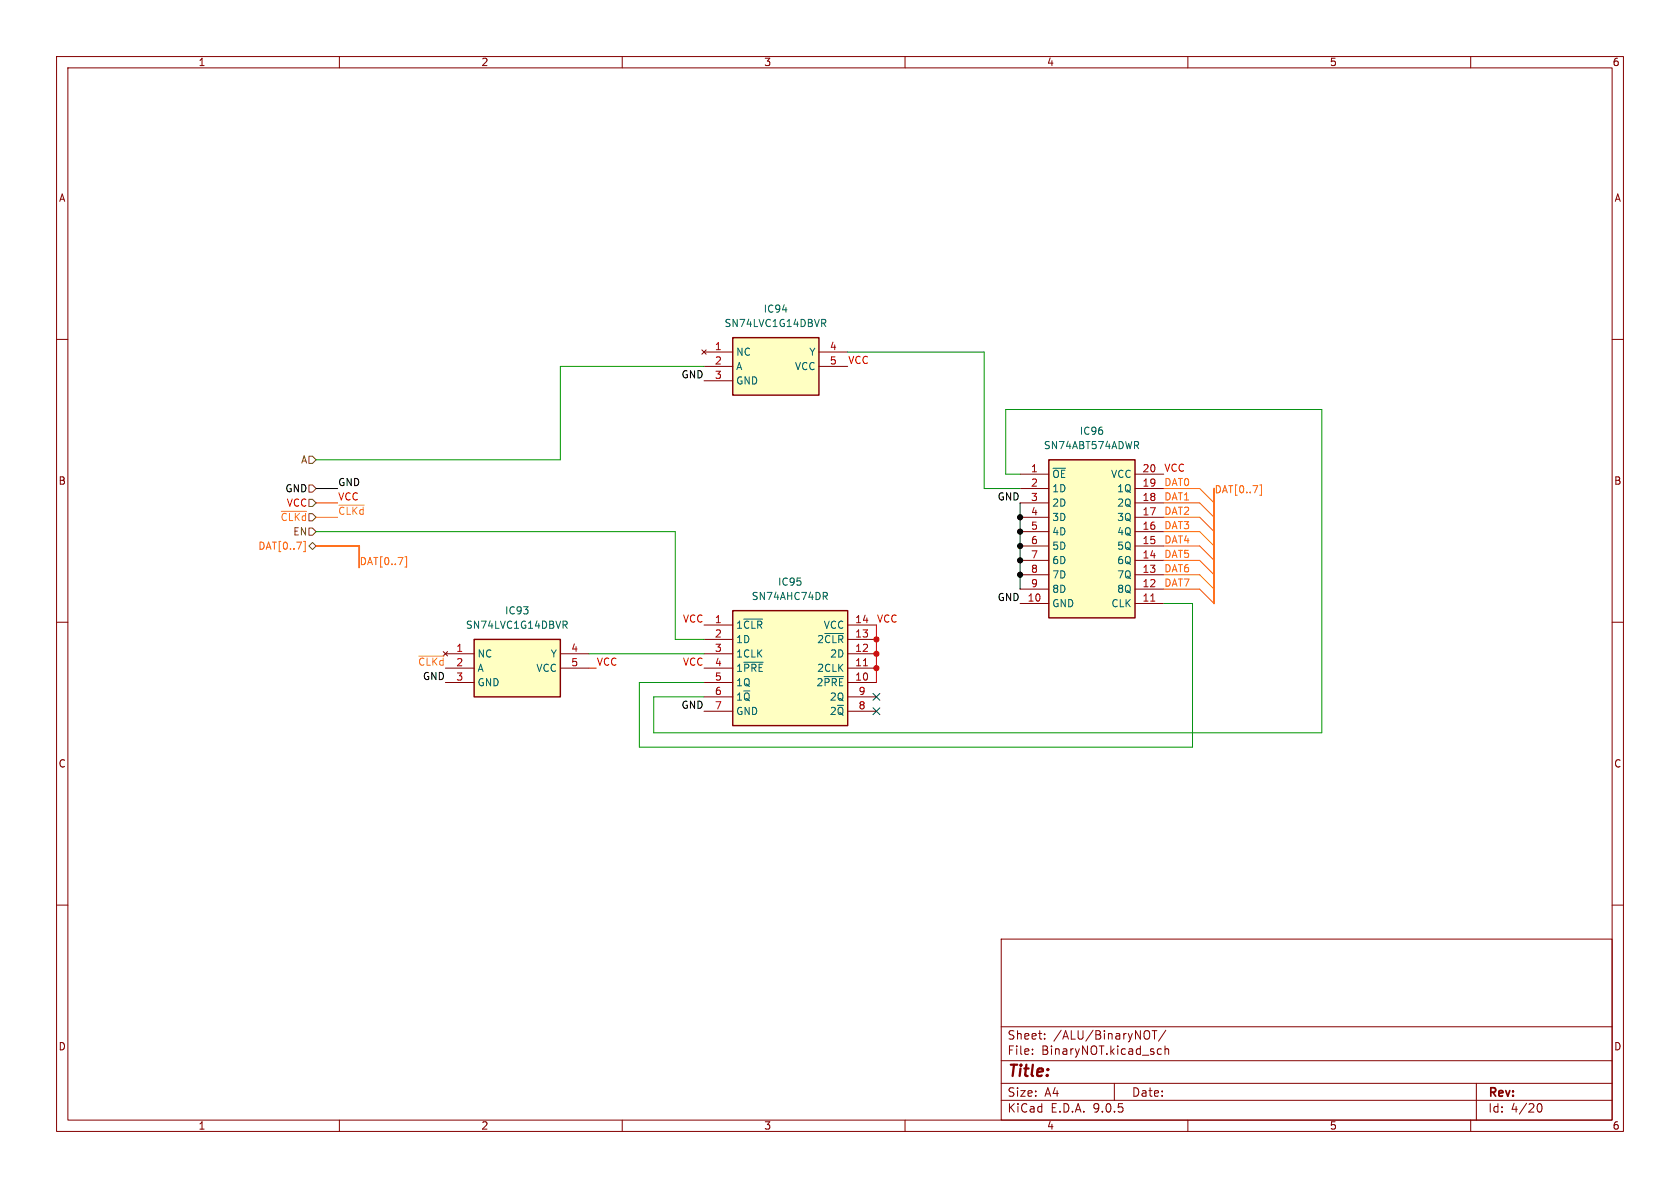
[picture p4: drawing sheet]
<svg xmlns="http://www.w3.org/2000/svg" width="297mm" height="210mm" viewBox="0 0 297 210" stroke-linecap="round" stroke-linejoin="round" font-family="sans-serif">
<defs><g id="words">
<text font-size="2.8" fill="#840000" x="178" y="190.9">Title:</text>
<g font-size="2.1" fill="#840000">
<text x="178" y="184">Sheet:</text>
<text x="186.2" y="184">/ALU/BinaryNOT/</text>
<text x="178" y="186.7">File:</text>
<text x="184.1" y="186.7">BinaryNOT.kicad_sch</text>
<text x="178" y="196.9">KiCad</text>
<text x="178" y="194.1">Size:</text>
<text x="184.7" y="194.1">A4</text>
<text x="185.7" y="196.9">E.D.A.</text>
<text x="193.3" y="196.9">9.0.5</text>
<text x="200" y="194.1">Date:</text>
<text x="263" y="194.3">Rev:</text>
<text x="263" y="196.9">Id:</text>
<text x="267.1" y="196.9">4/20</text>
</g>
<g font-size="1.8" fill="#840000">
<text x="35" y="11.9">1</text>
<text x="85" y="11.9">2</text>
<text x="135" y="11.9">3</text>
<text x="185" y="11.9">4</text>
<text x="235" y="11.9">5</text>
<text x="285" y="11.9">6</text>
<text x="10.3" y="35.9">A</text>
<text x="285.3" y="35.9">A</text>
<text x="10.3" y="85.9">B</text>
<text x="285.3" y="85.9">B</text>
<text x="10.3" y="135.9">C</text>
<text x="285.3" y="135.9">C</text>
<text x="10.3" y="185.9">D</text>
<text x="285.3" y="185.9">D</text>
<text x="35" y="199.9">1</text>
<text x="85" y="199.9">2</text>
<text x="135" y="199.9">3</text>
<text x="185" y="199.9">4</text>
<text x="235" y="199.9">5</text>
<text x="285" y="199.9">6</text>
</g>
<g font-size="1.8" fill="#006464">
<text x="128" y="58">SN74LVC1G14DBVR</text>
<text x="134.9" y="55.5">IC94</text>
<text x="130" y="63.1">NC</text>
<text x="130" y="65.6">A</text>
<text x="140.4" y="65.6">VCC</text>
<text x="143" y="63.1">Y</text>
<text x="130" y="68.2">GND</text>
<text x="190.8" y="77.1">IC96</text>
<text x="184.4" y="79.6">SN74ABT574ADWR</text>
<text x="185.9" y="84.7">~{OE}</text>
<text x="185.9" y="87.2">1D</text>
<text x="185.9" y="89.8">2D</text>
<text x="196.3" y="84.7">VCC</text>
<text x="197.4" y="87.2">1Q</text>
<text x="197.4" y="89.8">2Q</text>
<text x="185.9" y="92.3">3D</text>
<text x="185.9" y="94.8">4D</text>
<text x="197.4" y="92.3">3Q</text>
<text x="197.4" y="94.8">4Q</text>
<text x="185.9" y="97.4">5D</text>
<text x="185.9" y="99.9">6D</text>
<text x="197.4" y="97.4">5Q</text>
<text x="197.4" y="99.9">6Q</text>
<text x="132.8" y="106.3">SN74AHC74DR</text>
<text x="137.5" y="103.7">IC95</text>
<text x="185.9" y="102.5">7D</text>
<text x="185.9" y="105">8D</text>
<text x="185.9" y="107.5">GND</text>
<text x="196.4" y="107.5">CLK</text>
<text x="197.4" y="102.5">7Q</text>
<text x="197.4" y="105">8Q</text>
<text x="82.3" y="111.4">SN74LVC1G14DBVR</text>
<text x="89.2" y="108.8">IC93</text>
<text x="130" y="111.4">1~{CLR}</text>
<text x="130" y="113.9">1D</text>
<text x="144.4" y="113.9">2~{CLR}</text>
<text x="145.5" y="111.4">VCC</text>
<text x="84.3" y="116.4">NC</text>
<text x="84.3" y="119">A</text>
<text x="94.7" y="119">VCC</text>
<text x="97.3" y="116.4">Y</text>
<text x="130" y="116.4">1CLK</text>
<text x="130" y="119">1~{PRE}</text>
<text x="144.4" y="119">2CLK</text>
<text x="146.7" y="116.4">2D</text>
<text x="84.3" y="121.5">GND</text>
<text x="130" y="121.5">1Q</text>
<text x="130" y="124.1">1~{Q}</text>
<text x="144.3" y="121.5">2~{PRE}</text>
<text x="146.6" y="124.1">2Q</text>
<text x="130" y="126.6">GND</text>
<text x="146.6" y="126.6">2~{Q}</text>
</g>
<g font-size="1.8" fill="#a90000">
<text x="126.3" y="62">1</text>
<text x="126.3" y="64.5">2</text>
<text x="146.6" y="62">4</text>
<text x="146.6" y="64.5">5</text>
<text x="126.3" y="67.1">3</text>
<text x="182.2" y="83.6">1</text>
<text x="201.9" y="83.6">20</text>
<text x="182.2" y="86.1">2</text>
<text x="182.2" y="88.6">3</text>
<text x="201.9" y="86.1">19</text>
<text x="201.9" y="88.6">18</text>
<text x="182.2" y="91.2">4</text>
<text x="182.2" y="93.7">5</text>
<text x="201.9" y="91.2">17</text>
<text x="201.9" y="93.7">16</text>
<text x="182.2" y="96.3">6</text>
<text x="182.2" y="98.8">7</text>
<text x="182.2" y="101.3">8</text>
<text x="201.9" y="96.3">15</text>
<text x="201.9" y="98.8">14</text>
<text x="201.9" y="101.3">13</text>
<text x="181.6" y="106.4">10</text>
<text x="182.2" y="103.9">9</text>
<text x="201.9" y="103.9">12</text>
<text x="201.9" y="106.4">11</text>
<text x="126.3" y="110.2">1</text>
<text x="126.3" y="112.8">2</text>
<text x="151.1" y="110.2">14</text>
<text x="151.1" y="112.8">13</text>
<text x="80.6" y="115.3">1</text>
<text x="100.9" y="115.3">4</text>
<text x="100.9" y="117.9">5</text>
<text x="126.3" y="115.3">3</text>
<text x="126.3" y="117.9">4</text>
<text x="151.1" y="115.3">12</text>
<text x="151.1" y="117.9">11</text>
<text x="80.6" y="120.4">3</text>
<text x="126.3" y="120.4">5</text>
<text x="126.3" y="122.9">6</text>
<text x="126.3" y="125.5">7</text>
<text x="151.1" y="120.4">10</text>
<text x="151.7" y="122.9">9</text>
<text x="151.7" y="125.5">8</text>
</g>
<g font-size="1.8" fill="#ff0007">
<text x="149.9" y="64.4">VCC</text>
<text x="205.7" y="83.5">VCC</text>
<text x="50.6" y="89.8">VCC</text>
<text x="59.7" y="88.6">VCC</text>
<text x="120.6" y="110.1">VCC</text>
<text x="154.9" y="110.1">VCC</text>
<text x="105.4" y="117.8">VCC</text>
<text x="120.6" y="117.8">VCC</text>
</g>
<g font-size="1.8">
<text x="120.4" y="67">GND</text>
<text x="50.3" y="87.2">GND</text>
<text x="59.7" y="86">GND</text>
<text x="176.3" y="88.6">GND</text>
<text x="176.3" y="106.3">GND</text>
<text x="74.7" y="120.3">GND</text>
<text x="120.4" y="125.4">GND</text>
</g>
<g font-size="1.8" fill="#725600">
<text x="53.1" y="82.1">A</text>
<text x="49.5" y="92.3">~{CLKd}</text>
<text x="51.7" y="94.8">EN</text>
</g>
<g font-size="1.8" fill="#ff6400">
<text x="205.7" y="88.6">DAT1</text>
<text x="205.7" y="86">DAT0</text>
<text x="214.6" y="87.3">DAT[0..7]</text>
<text x="205.7" y="91.1">DAT2</text>
<text x="205.7" y="93.6">DAT3</text>
<text x="45.6" y="97.4">DAT[0..7]</text>
<text x="63.5" y="100">DAT[0..7]</text>
<text x="205.7" y="96.2">DAT4</text>
<text x="205.7" y="98.7">DAT5</text>
<text x="205.7" y="101.3">DAT6</text>
<text x="205.7" y="103.8">DAT7</text>
</g>
<g font-size="1.8" fill="#ffba00">
<text x="59.7" y="91.1">~{CLKd}</text>
<text x="73.8" y="117.8">~{CLKd}2</text>
</g>
</g></defs>
<g fill="none" stroke="#840000" stroke-width=".18">
<path d="M10 10h277v190h-277zM12 12h273v186h-273zM60 10v2M110 10v2M160 10v2M210 10v2M260 10v2M10 60h2M285 60h2M10 110h2M285 110h2M10 160h2"/>
<path d="M177 166h108v32h-108zM285 160h2M60 198v2M110 198v2M160 198v2M177 194.5h108M177 191.5h108M177 187.5h108M177 181.5h108M182.5 186.3v.1M182.5 185.5v.1M184.7 183.6v.1"/>
<path d="M184.7 182.8v.1M197 191.5v3M203 182.3a1.07 1.07 0 0 1 0 1.3M203.7 182.2h.8M204.1 182.2v1.5M204.7 186.3h.6M204.7 185.5h.6M206 185.5l.2-.1 .3 .1 .1 .9M206 184.9v1.5M206.1 182.1l-1.3 2M210 198v2M260 198v2"/>
<path d="M261 191.5v6.5M271.7 195.7l.2-.5 .2-.1a.81 .81 0 0 1 .6 .6 .81 .81 0 0 1-.3 .8h-.4l-.3-.5"/>
</g>
<path d="M185.4 81.3h15.3v27.9h-15.3z" fill="#ffffc2"/>
<path d="M185.4 81.3h15.3v27.9h-15.3z" fill="none" stroke="#840000" stroke-width=".25"/>
<g fill="none" stroke="#840000" stroke-width=".18">
<path d="M180.3 83.8h5.1M180.3 86.4h5.1M180.3 88.9h5.1M180.3 91.4h5.1M180.3 94h5.1M180.3 96.5h5.1M180.3 99.1h5.1M200.7 83.8h5M200.7 86.4h5M200.7 88.9h5M200.7 91.4h5M200.7 94h5"/>
<path d="M200.7 96.5h5M200.7 99.1h5M180.3 101.6h5.1M180.3 104.1h5.1M180.3 106.7h5.1M200.7 101.6h5M200.7 104.1h5M200.7 106.7h5"/>
</g>
<path d="M203.4 106.3h.8" fill="none" stroke="#a90000" stroke-width=".18"/>
<path d="M200.9 78.7l.4 .6M201.2 78.1l.1 .2-.1 .4" fill="none" stroke="#006464" stroke-width=".18"/>
<path d="M129.5 59.7h15.3v10.2h-15.3z" fill="#ffffc2"/>
<path d="M129.5 59.7h15.3v10.2h-15.3z" fill="none" stroke="#840000" stroke-width=".25"/>
<path d="M124.1 61.8l.7 .8M124.5 62.2h5M124.5 64.8h5M124.5 67.3h5M124.8 61.8l-.7 .8M144.8 62.2h5.1M144.8 64.8h5.1" fill="none" stroke="#840000" stroke-width=".18"/>
<path d="M145.3 56.5h.4l.3 .2-.1 .4h-.6M145.6 57.1l.4 .6" fill="none" stroke="#006464" stroke-width=".18"/>
<path d="M129.5 108h20.4v20.3h-20.4z" fill="#ffffc2"/>
<path d="M129.5 108h20.4v20.3h-20.4z" fill="none" stroke="#840000" stroke-width=".25"/>
<g fill="none" stroke="#840000" stroke-width=".18">
<path d="M124.5 110.5h5M124.5 113h5M124.5 115.6h5M124.5 118.1h5M149.9 110.5h5M149.9 113h5M149.9 115.6h5M149.9 118.1h5M124.5 120.7h5M124.5 123.2h5M124.5 125.7h5M149.9 120.7h5"/>
<path d="M149.9 123.2h5M149.9 125.7h5"/>
</g>
<path d="M131.5 109.4h3.3M131.5 117.1h3.4M145.7 119.6h3.4M145.8 112h3.3M145.8 105.4l.5 .6M146 104.7l.3 .3-.1 .3-.2 .1" fill="none" stroke="#006464" stroke-width=".18"/>
<path d="M152.6 117.7h.8" fill="none" stroke="#a90000" stroke-width=".18"/>
<path d="M83.8 113h15.3v10.2h-15.3z" fill="#ffffc2"/>
<path d="M83.8 113h15.3v10.2h-15.3z" fill="none" stroke="#840000" stroke-width=".25"/>
<path d="M78.4 115.2l.7 .8M78.7 115.6h5.1M78.7 118.1h5.1M79.1 115.2l-.7 .8M99.1 115.6h5M99.1 118.1h5M78.7 120.7h5.1" fill="none" stroke="#840000" stroke-width=".18"/>
<path d="M99.5 109.8h.5l.3 .2-.2 .4-.6 .1M99.8 110.5l.5 .6" fill="none" stroke="#006464" stroke-width=".18"/>
<path d="M54.6 80.6h.6l.7 .7-.7 .6h-.6zM54.6 93.3h.6l.7 .7-.7 .6h-.6zM54.6 96.5l.6-.6 .7 .6-.7 .7zM54.6 85.7h.6l.7 .7-.7 .6h-.6zM54.6 88.3h.6l.7 .6-.7 .6h-.6z" fill="none" stroke="#725600" stroke-width=".18"/>
<path d="M53.7 95.7h.3v1.8h-.3M71.6 98.4h.3v1.8h-.3M205.7 86.4h6.4l2.5 2.5M205.7 96.5h6.4l2.5 2.6M205.7 91.4h6.4l2.5 2.6M205.7 94h6.4l2.5 2.5M205.7 88.9h6.4l2.5 2.5M205.7 99.1h6.4l2.5 2.5M222.7 85.7h.3v1.8h-.3M205.7 104.1h6.4l2.5 2.6M205.7 101.6h6.4l2.5 2.5" fill="none" stroke="#ff6400" stroke-width=".18"/>
<path d="M49.7 90.4h4.5M55.9 91.4h3.8M59.9 89.3h4.5M74 116h4.5" fill="none" stroke="#ffba00" stroke-width=".18"/>
<path d="M55.9 96.5h7.6v3.8M214.6 86.4v20.3" fill="none" stroke="#ff6400" stroke-width=".3"/>
<path d="M55.9 86.4h3.8M180.3 88.9v15.2" fill="none" stroke="#000" stroke-width=".18"/>
<path d="M124.5 64.8h-25.4v16.5h-43.2M149.9 62.2h24.1v24.2h6.3M55.9 94h63.5v19h5.1M180.3 83.8h-2.5v-11.4h55.9v57.1h-118.1v-6.3h8.9M104.1 115.6h20.4M205.7 106.7h5.1v25.4h-97.8v-11.4h11.5" fill="none" stroke="#009600" stroke-width=".18"/>
<path d="M55.9 88.9h3.8M104.1 118.1h1.3M154.9 110.5v10.2" fill="none" stroke="#ff0007" stroke-width=".18"/>
<path d="M154.3 122.6l1.2 1.2M154.3 125.1l1.2 1.2M155.5 122.6l-1.2 1.2M155.5 125.1l-1.2 1.2" fill="none" stroke="#000084" stroke-width=".18"/>
<g fill="#000" stroke="#000" stroke-width=".18">
<circle cx="180.3" cy="99.1" r=".46"/>
<circle cx="180.3" cy="96.5" r=".46"/>
<circle cx="180.3" cy="94" r=".46"/>
<circle cx="180.3" cy="91.4" r=".46"/>
<circle cx="180.3" cy="101.6" r=".46"/>
</g>
<g fill="#ff0007" stroke="#ff0007" stroke-width=".18">
<circle cx="154.9" cy="115.6" r=".46"/>
<circle cx="154.9" cy="118.1" r=".46"/>
<circle cx="154.9" cy="113" r=".46"/>
</g>
<use href="#words"/>
</svg>
